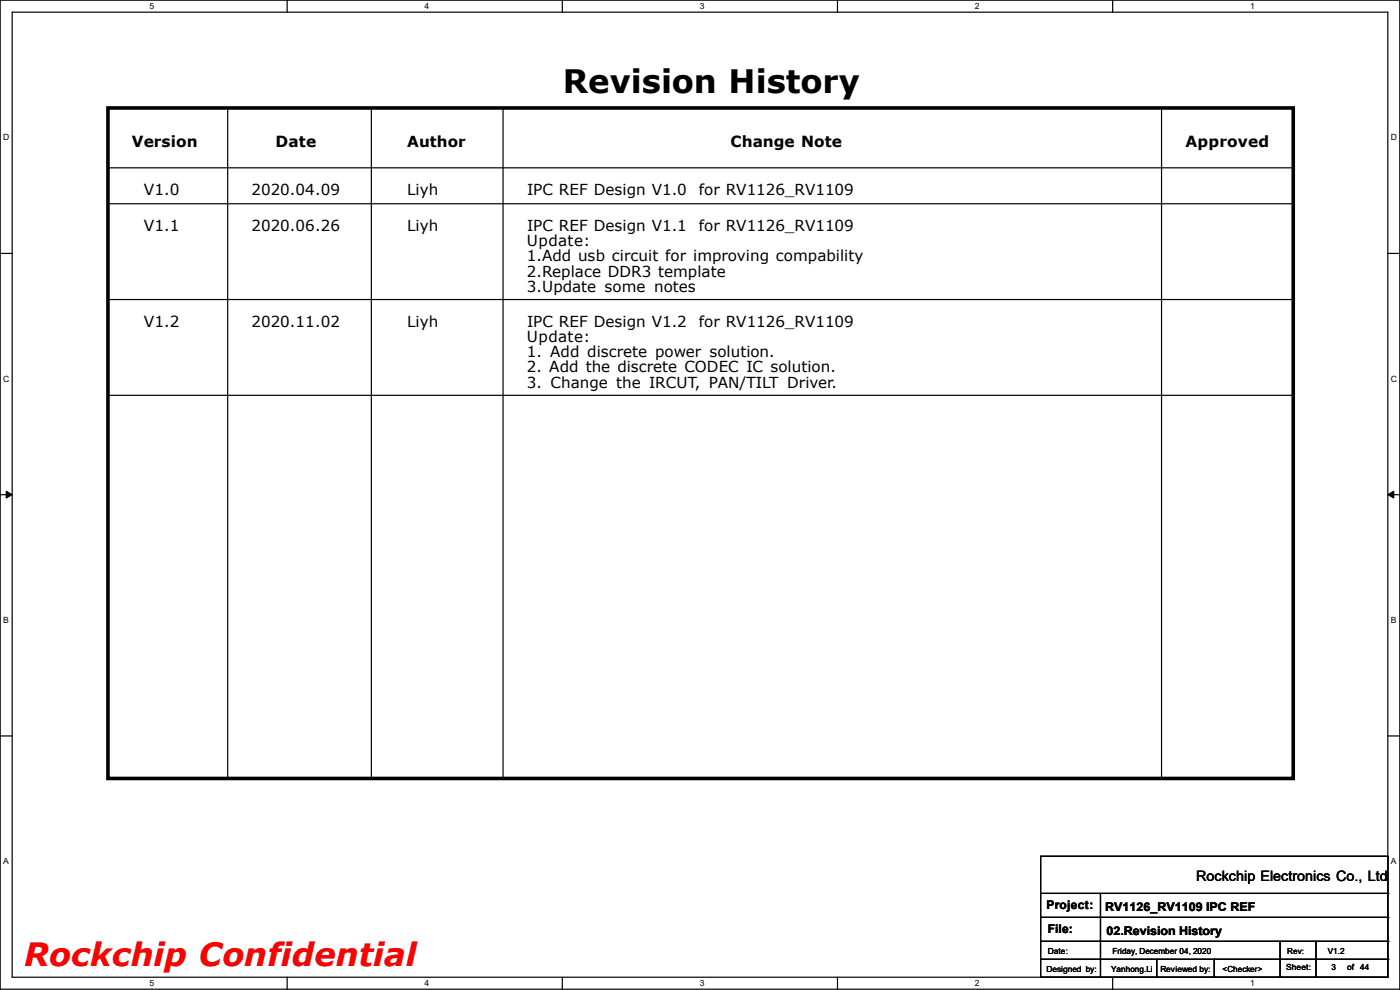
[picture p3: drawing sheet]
<svg xmlns="http://www.w3.org/2000/svg" width="297mm" height="210mm" viewBox="0 0 297 210" stroke-linecap="round" stroke-linejoin="round" font-family="sans-serif">
<defs><g id="words">
<text font-size="6.9" x="119.4" y="19.6">Revision History</text>
<text font-size="6.8" fill="#f00" x="5.1" y="205">Rockchip Confidential</text>
<g font-size="3.3">
<text x="28" y="31.2">Version</text>
<text x="58.5" y="31.2">Date</text>
<text x="155" y="31.2">Change Note</text>
<text x="251.5" y="31.2">Approved</text>
<text x="30.5" y="41.4">V1.0</text>
<text x="30.5" y="49">V1.1</text>
<text x="30.5" y="69.3">V1.2</text>
</g>
<g font-size="3.2">
<text x="86.4" y="31.2">Author</text>
<text x="53.4" y="41.4">2020.04.09</text>
<text x="86.4" y="41.4">Liyh</text>
<text x="111.8" y="41.4">IPC REF Design V1.0</text>
<text x="148.3" y="41.4">for RV1126_RV1109</text>
<text x="53.4" y="49">2020.06.26</text>
<text x="86.4" y="49">Liyh</text>
<text x="111.8" y="52.2">Update:</text>
<text x="111.8" y="49">IPC REF Design V1.1</text>
<text x="148.3" y="49">for RV1126_RV1109</text>
<text x="111.8" y="55.5">1.Add usb circuit for improving compability</text>
<text x="111.8" y="58.7">2.Replace DDR3 template</text>
<text x="111.8" y="61.9">3.Update some notes</text>
<text x="53.4" y="69.3">2020.11.02</text>
<text x="86.4" y="69.3">Liyh</text>
<text x="111.8" y="69.3">IPC REF Design V1.2</text>
<text x="148.3" y="69.3">for RV1126_RV1109</text>
<text x="111.8" y="72.6">Update:</text>
<text x="111.8" y="75.8">1. Add discrete power solution.</text>
<text x="111.8" y="79">2. Add the discrete CODEC IC solution.</text>
<text x="111.8" y="82.2">3. Change the IRCUT, PAN/TILT Driver.</text>
</g>
<text font-size="3" x="253.8" y="186.9">Rockchip Electronics Co., Ltd</text>
<g font-size="2.5">
<text x="222" y="192.9">Project:</text>
<text x="222.3" y="198">File:</text>
<text x="234.5" y="193.2">RV1126_RV1109 IPC REF</text>
<text x="234.7" y="198.2">02.Revision History</text>
</g>
<g font-size="1.8">
<text x="31.7" y="1.9">5</text>
<text x="90.1" y="1.9">4</text>
<text x="148.5" y="1.9">3</text>
<text x="206.8" y="1.9">2</text>
<text x="265.2" y="1.9">1</text>
<text x=".7" y="29.8">D</text>
<text x="295.1" y="29.8">D</text>
<text x=".7" y="80.9">C</text>
<text x="295.1" y="80.9">C</text>
<text x=".7" y="132.1">B</text>
<text x="295.1" y="132.1">B</text>
<text x=".7" y="183.3">A</text>
<text x="295.1" y="183.3">A</text>
<text x="222.3" y="202.3">Date:</text>
<text x="236" y="202.3">Friday, December 04, 2020</text>
<text x="281.7" y="202.3">V1.2</text>
<text x="31.7" y="209.2">5</text>
<text x="90.1" y="209.2">4</text>
<text x="148.5" y="209.2">3</text>
<text x="206.8" y="209.2">2</text>
<text x="222" y="206.1">Designed by:</text>
<text x="235.7" y="206.1">Yanhong.Li</text>
<text x="246.2" y="206.1">Reviewed by:</text>
<text x="259.4" y="206.1">&lt;Checker&gt;</text>
<text x="265.2" y="209.2">1</text>
<text x="272.8" y="205.9">Sheet:</text>
<text x="282.5" y="205.9">3</text>
<text x="285.8" y="205.9">of</text>
<text x="288.6" y="205.9">44</text>
</g>
<text font-size="1.7" x="273.1" y="202.3">Rev:</text>
</g></defs>
<path d="M0 0h297v209.8h-297zM2.6 2.6h291.8v204.7h-291.8z" fill="none" stroke="#000" stroke-width=".25"/>
<g fill="#fff">
<path d="M31.7 .3h1v2h-1z"/>
<path d="M31.7 207.6h1v1.9h-1z"/>
</g>
<path d="M60.9 0v2.6M60.9 207.3v2.5" fill="none" stroke="#000" stroke-width=".25"/>
<g fill="#fff">
<path d="M90.1 .3h1v2h-1z"/>
<path d="M90.1 207.6h1v1.9h-1z"/>
</g>
<path d="M119.3 0v2.6M119.3 207.3v2.5" fill="none" stroke="#000" stroke-width=".25"/>
<g fill="#fff">
<path d="M148.5 .3h.9v2h-.9z"/>
<path d="M148.5 207.6h.9v1.9h-.9z"/>
</g>
<path d="M177.7 0v2.6M177.7 207.3v2.5" fill="none" stroke="#000" stroke-width=".25"/>
<g fill="#fff">
<path d="M206.8 .3h1v2h-1z"/>
<path d="M206.8 207.6h1v1.9h-1z"/>
</g>
<path d="M236.1 0v2.6M236.1 207.3v2.5" fill="none" stroke="#000" stroke-width=".25"/>
<g fill="#fff">
<path d="M265.2 .3h1v2h-1z"/>
<path d="M265.2 207.6h1v1.9h-1z"/>
<path d="M.7 28.2h1.2v1.9h-1.2z"/>
<path d="M295.1 28.2h1.2v1.9h-1.2z"/>
<path d="M.7 79.3h1.2v2h-1.2z"/>
<path d="M295.1 79.3h1.2v2h-1.2z"/>
</g>
<path d="M0 53.8h2.6M294.4 53.8h2.6" fill="none" stroke="#000" stroke-width=".25"/>
<g fill="#fff">
<path d="M.7 130.5h1.2v2h-1.2z"/>
<path d="M295.1 130.5h1.1v2h-1.1z"/>
</g>
<path d="M0 104.9h2.6M294.4 104.9h2.6" fill="none" stroke="#000" stroke-width=".25"/>
<path d="M1.3 104.2l1.3 .7-1.3 .8zM294.4 104.9l1.3-.7v1.5z" fill="#000" stroke="#000" stroke-width=".21"/>
<g fill="#fff">
<path d="M.7 181.7h1.2v2h-1.2z"/>
<path d="M295.1 181.7h1.1v2h-1.1z"/>
</g>
<g fill="none" stroke="#000" stroke-width=".25">
<path d="M22.9 35.6h251.5M48.3 22.9v142.2M78.8 22.9v142.2M106.7 22.9v142.2M246.4 22.9v142.2M274.4 35.6h.1M22.9 43.2h251.5M274.4 43.2h.1M22.9 63.5h251.5M274.4 63.5h.1M22.9 83.9h251.5M274.4 83.9h.1"/>
<path d="M0 156.1h2.6M294.4 156.1h2.6M48.3 165.1h.1M78.8 165.1h.1M106.7 165.1h.1M246.4 165.1h.1M220.8 181.7h73.6v25.6h-73.6zM220.8 189.5h73.6M220.8 194.6h73.6M220.8 199.7h73.6M233.5 189.5v17.8M271.6 199.7v7.6"/>
<path d="M279.2 199.7v7.6M294.4 189.5h.1M294.4 194.6h.1M294.4 199.7h.1M220.8 203.5h73.6M233.5 207.3h.1M245.4 207.3h.1M245.4 203.5v3.8M257.6 207.3h.1M257.6 203.5v3.8M271.6 207.3h.1M279.2 207.3h.1"/>
<path d="M294.4 203.5h.1"/>
</g>
<path d="M22.9 22.9h251.5v142.2h-251.5z" fill="none" stroke="#000" stroke-width=".76"/>
<use href="#words"/>
</svg>
